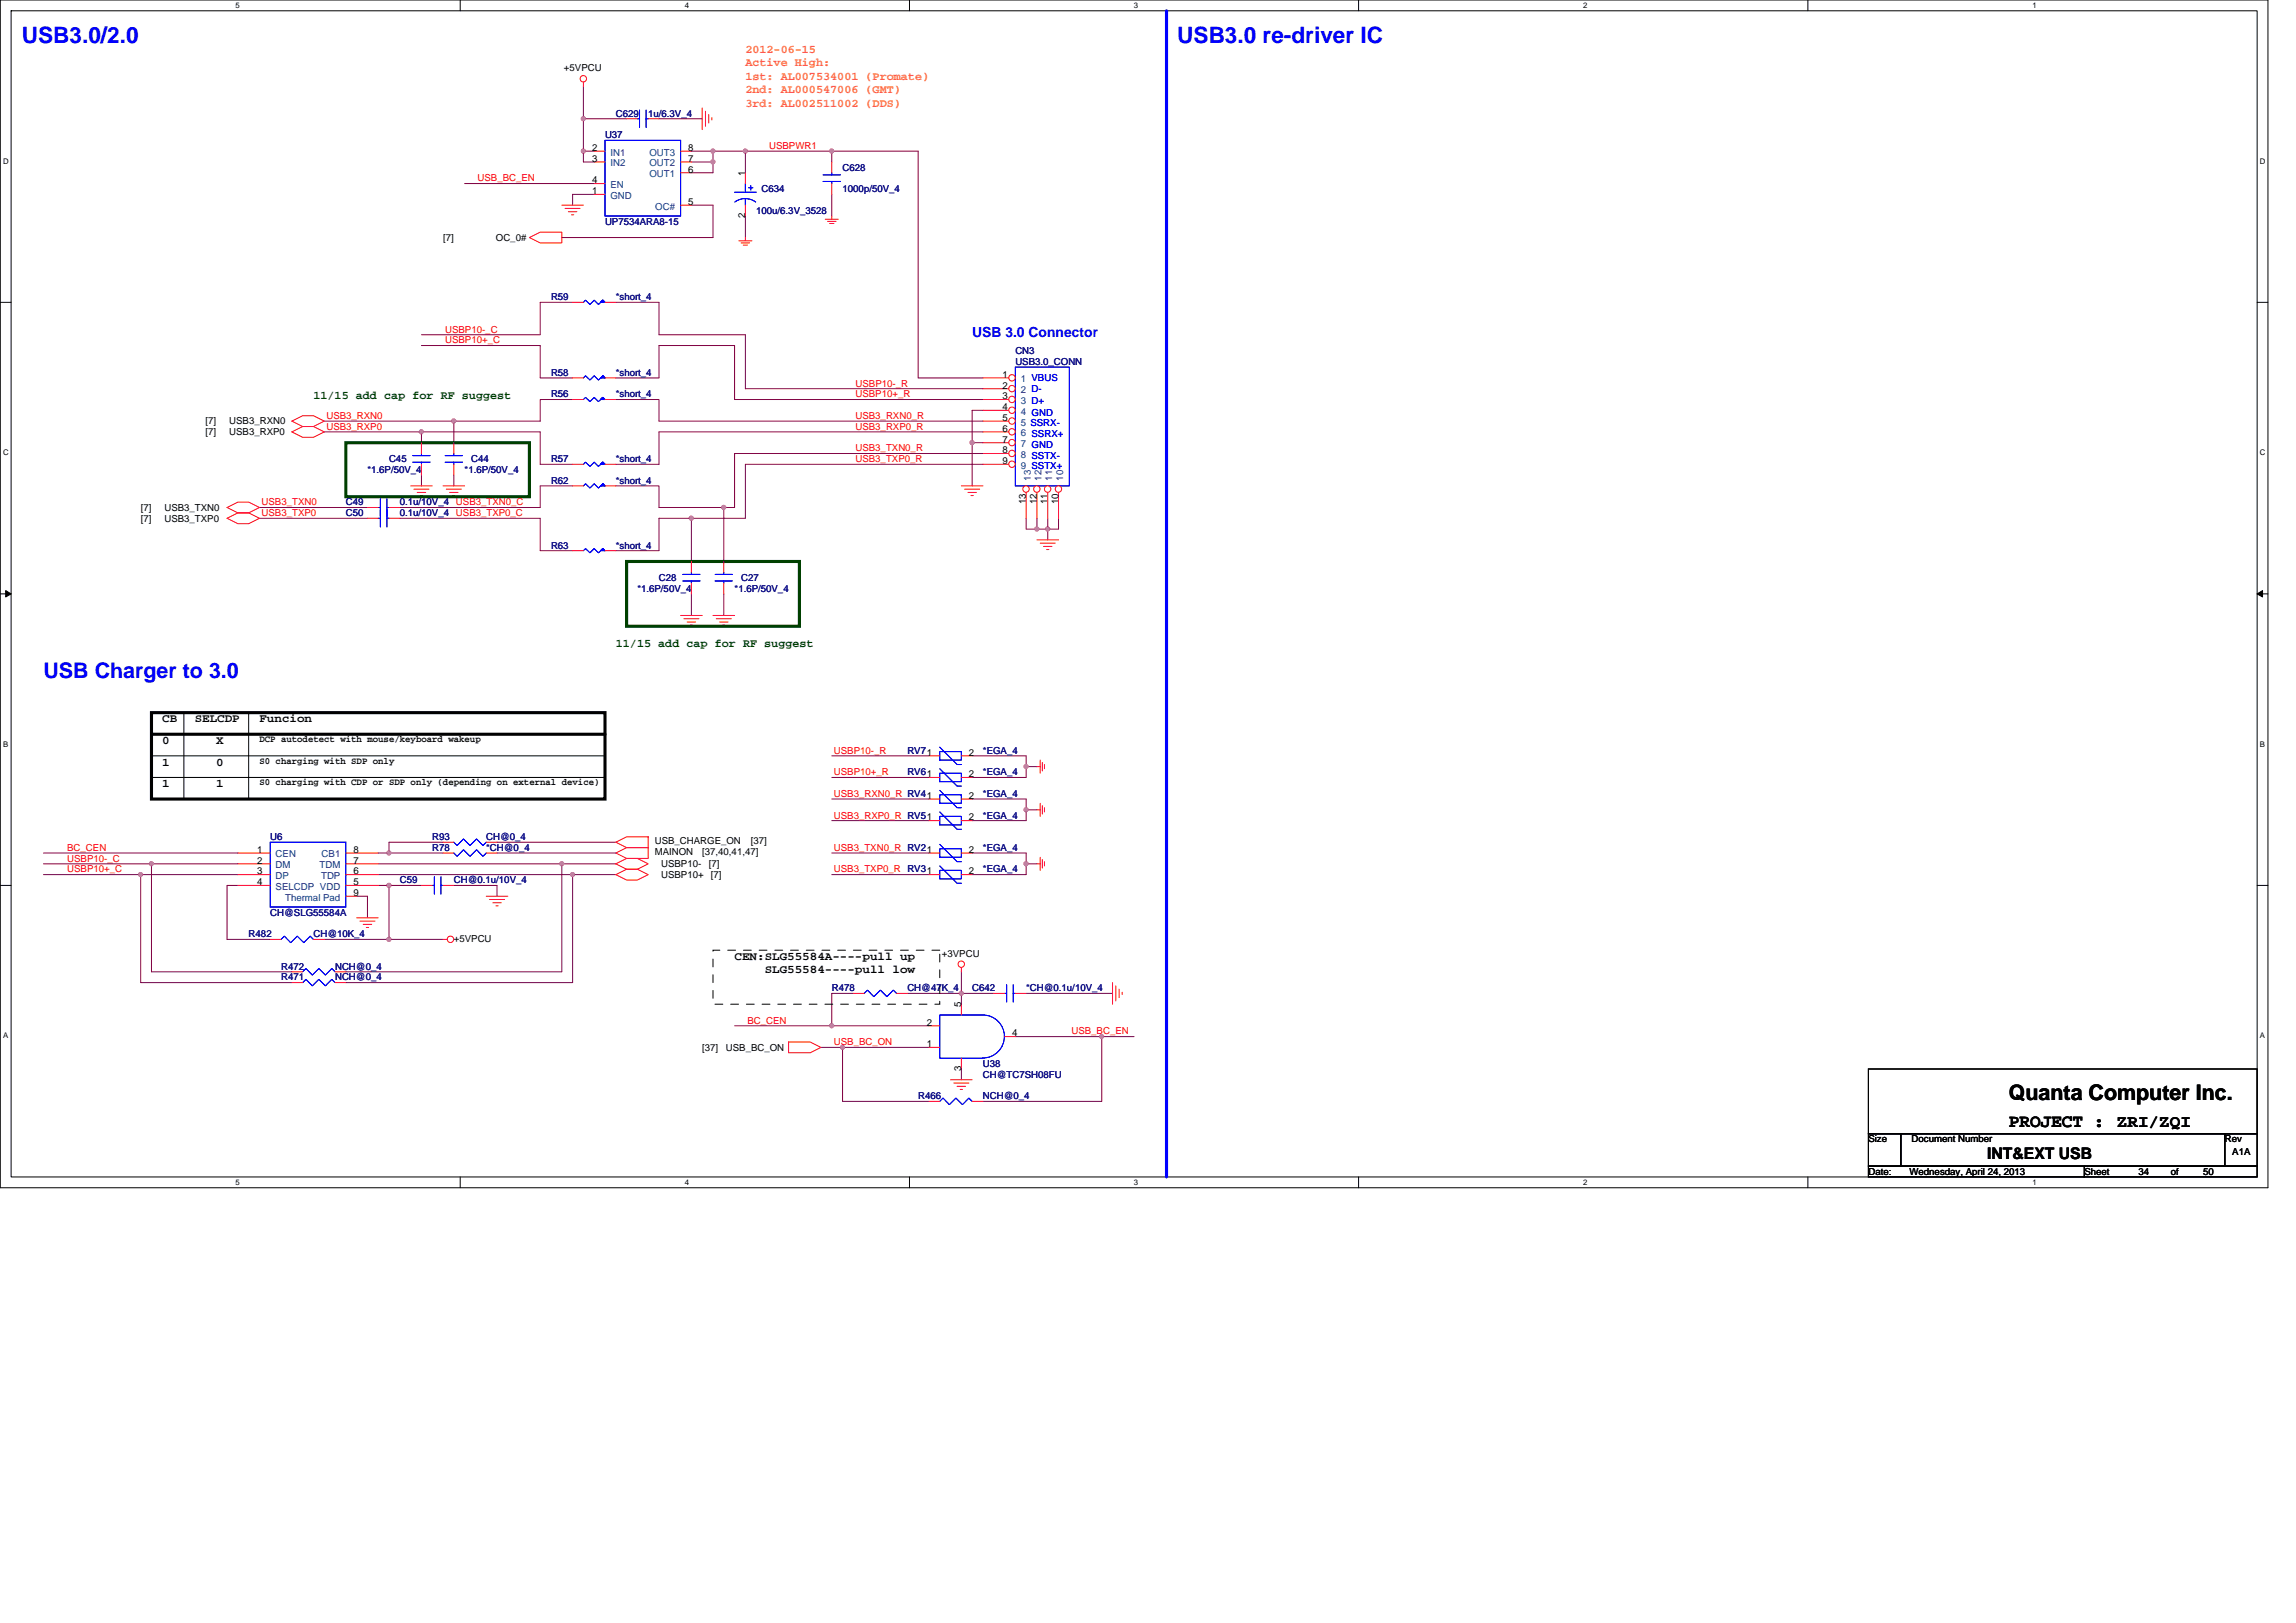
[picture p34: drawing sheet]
<svg xmlns="http://www.w3.org/2000/svg" width="297mm" height="210mm" viewBox="0 0 297 210" stroke-linecap="round" stroke-linejoin="round" font-family="sans-serif">
<defs><g id="words">
<g font-size="2.9" fill="#00f">
<text x="2.8" y="5.5">USB3.0/2.0</text>
<text x="152.3" y="5.5">USB3.0 re-driver IC</text>
</g>
<text font-size="2.8" fill="#00f" x="5.6" y="87.8">USB Charger to 3.0</text>
<text font-size="2.8" x="259.9" y="142.3">Quanta Computer Inc.</text>
<text font-size="2.4" x="259.9" y="145.9">PROJECT :</text>
<text font-size="2.2" x="273.9" y="145.8">ZRI/ZQI</text>
<text font-size="2.1" x="257.1" y="150">INT&amp;EXT USB</text>
<text font-size="1.8" fill="#00f" x="125.8" y="43.6">USB 3.0 Connector</text>
<g font-size="1.5" fill="#ff8000">
<text x="96.4" y="6.9">2012-06-15</text>
<text x="96.4" y="8.6">Active High:</text>
<text x="96.4" y="10.3">1st: AL007534001 (Promate)</text>
<text x="96.4" y="12.1">2nd: AL000547006 (GMT)</text>
<text x="96.4" y="13.8">3rd: AL002511002 (DDS)</text>
</g>
<g font-size="1.5" fill="#004000">
<text x="40.6" y="51.6">11/15 add cap for RF suggest</text>
<text x="79.7" y="83.7">11/15 add cap for RF suggest</text>
</g>
<g font-size="1.5">
<text x="21" y="93.5">CB</text>
<text x="25.2" y="93.5">SELCDP</text>
<text x="33.6" y="93.5">Funcion</text>
<text x="21" y="96.3">0</text>
<text x="21" y="99.1">1</text>
<text x="21" y="101.9">1</text>
<text x="28" y="101.9">1</text>
<text x="28" y="96.3">X</text>
<text x="28" y="99.1">0</text>
<text x="95" y="124.2">CEN:SLG55584A----pull up</text>
<text x="98.9" y="125.9">SLG55584----pull low</text>
</g>
<g font-size="1.2">
<text x="73" y="9.2">+5VPCU</text>
<text x="76.6" y="19.5">2</text>
<text x="76.6" y="23.7">4</text>
<text x="76.6" y="20.9">3</text>
<text x="89" y="22.3">6</text>
<text x="89" y="20.9">7</text>
<text x="89" y="19.5">8</text>
<text x="96.4" y="22.8" transform="rotate(-90 96.4 22.8)">1</text>
<text x="76.6" y="25.1">1</text>
<text x="89" y="26.5">5</text>
<text x="96.4" y="28.2" transform="rotate(-90 96.4 28.2)">2</text>
<text x="57.3" y="31.2">[7]</text>
<text x="64.2" y="31.2">OC_0#</text>
<text x="129.7" y="48.9">1</text>
<text x="129.7" y="51.7">3</text>
<text x="129.7" y="50.3">2</text>
<text x="129.7" y="53.1">4</text>
<text x="26.6" y="54.9">[7]</text>
<text x="26.6" y="56.3">[7]</text>
<text x="29.7" y="54.9">USB3_RXN0</text>
<text x="29.7" y="56.3">USB3_RXP0</text>
<text x="129.7" y="54.5">5</text>
<text x="129.7" y="55.9">6</text>
<text x="129.7" y="57.3">7</text>
<text x="129.7" y="58.7">8</text>
<text x="129.7" y="60">9</text>
<text x="132.7" y="65.2" transform="rotate(-90 132.7 65.2)">13</text>
<text x="134.1" y="65.2" transform="rotate(-90 134.1 65.2)">12</text>
<text x="135.5" y="65.2" transform="rotate(-90 135.5 65.2)">11</text>
<text x="136.9" y="65.2" transform="rotate(-90 136.9 65.2)">10</text>
<text x="18.2" y="66.1">[7]</text>
<text x="18.2" y="67.5">[7]</text>
<text x="21.3" y="66.1">USB3_TXN0</text>
<text x="21.3" y="67.5">USB3_TXP0</text>
<text x="33.6" y="96">DCP autodetect with mouse/keyboard wakeup</text>
<text x="33.6" y="98.8">S0 charging with SDP only</text>
<text x="33.6" y="101.6">S0 charging with CDP or SDP only (depending on external device)</text>
<text x="125.3" y="100.6">2</text>
<text x="125.3" y="97.8">2</text>
<text x="125.3" y="106.2">2</text>
<text x="125.3" y="103.4">2</text>
<text x="33.3" y="110.3">1</text>
<text x="33.3" y="113.1">3</text>
<text x="33.3" y="111.7">2</text>
<text x="45.7" y="113.1">6</text>
<text x="45.7" y="111.7">7</text>
<text x="45.7" y="110.3">8</text>
<text x="84.7" y="109.2">USB_CHARGE_ON</text>
<text x="84.7" y="110.6">MAINON</text>
<text x="85.5" y="112.2">USBP10-</text>
<text x="85.5" y="113.6">USBP10+</text>
<text x="90.8" y="110.6">[37,40,41,47]</text>
<text x="91.7" y="112.2">[7]</text>
<text x="92" y="113.6">[7]</text>
<text x="97.1" y="109.2">[37]</text>
<text x="125.3" y="110.3">2</text>
<text x="125.3" y="113.1">2</text>
<text x="33.3" y="114.5">4</text>
<text x="45.7" y="115.9">9</text>
<text x="45.7" y="114.5">5</text>
<text x="58.7" y="121.8">+5VPCU</text>
<text x="121.9" y="123.8">+3VPCU</text>
<text x="124.4" y="130.3" transform="rotate(-90 124.4 130.3)">5</text>
<text x="90.8" y="135.9">[37]</text>
<text x="93.9" y="135.9">USB_BC_ON</text>
<text x="119.9" y="132.7">2</text>
<text x="119.9" y="135.5">1</text>
<text x="130.9" y="134.1">4</text>
<text x="124.4" y="138.6" transform="rotate(-90 124.4 138.6)">3</text>
<text x="241.7" y="147.8">Size</text>
<text x="247.3" y="147.8">Document Number</text>
<text x="287.8" y="147.8">Rev</text>
<text x="288.8" y="149.5">A1A</text>
<text x="241.7" y="152">Date:</text>
<text x="247" y="152">Wednesday, April 24, 2013</text>
<text x="269.7" y="152">Sheet</text>
<text x="276.6" y="152">34</text>
<text x="280.8" y="152">of</text>
<text x="285" y="152">50</text>
</g>
<g font-size="1.2" fill="#000080">
<text x="78.3" y="17.9">U37</text>
<text x="79.7" y="15.1">C629</text>
<text x="83.9" y="15.1">1u/6.3V_4</text>
<text x="109" y="22.1">C628</text>
<text x="78.3" y="29.1">UP7534ARA8-15</text>
<text x="97.8" y="27.7">100u/6.3V_3528</text>
<text x="98.5" y="24.9">C634</text>
<text x="109" y="24.9">1000p/50V_4</text>
<text x="71.3" y="38.8">R59</text>
<text x="79.7" y="38.8">*short_4</text>
<text x="131.4" y="45.8">CN3</text>
<text x="131.4" y="47.2">USB3.0_CONN</text>
<text x="71.3" y="48.6">R58</text>
<text x="71.3" y="51.4">R56</text>
<text x="79.7" y="48.6">*short_4</text>
<text x="79.7" y="51.4">*short_4</text>
<text x="50.3" y="59.8">C45</text>
<text x="61" y="59.8">C44</text>
<text x="71.3" y="59.8">R57</text>
<text x="79.7" y="59.8">*short_4</text>
<text x="44.7" y="65.4">C49</text>
<text x="47.5" y="61.2">*1.6P/50V_4</text>
<text x="51.7" y="65.4">0.1u/10V_4</text>
<text x="60.1" y="61.2">*1.6P/50V_4</text>
<text x="71.3" y="62.6">R62</text>
<text x="79.7" y="62.6">*short_4</text>
<text x="44.7" y="66.8">C50</text>
<text x="51.7" y="66.8">0.1u/10V_4</text>
<text x="71.3" y="71">R63</text>
<text x="79.7" y="71">*short_4</text>
<text x="82.5" y="76.6">*1.6P/50V_4</text>
<text x="85.3" y="75.2">C28</text>
<text x="95" y="76.6">*1.6P/50V_4</text>
<text x="95.9" y="75.2">C27</text>
<text x="117.4" y="100.3">RV61</text>
<text x="117.4" y="97.5">RV71</text>
<text x="127.2" y="100.3">*EGA_4</text>
<text x="127.2" y="97.5">*EGA_4</text>
<text x="127.2" y="105.9">*EGA_4</text>
<text x="127.2" y="103.1">*EGA_4</text>
<text x="35" y="108.7">U6</text>
<text x="55.9" y="108.7">R93</text>
<text x="55.9" y="110.1">R78</text>
<text x="62.9" y="108.7">CH@0_4</text>
<text x="62.9" y="110.1">*CH@0_4</text>
<text x="127.2" y="110.1">*EGA_4</text>
<text x="127.2" y="112.9">*EGA_4</text>
<text x="35" y="118.5">CH@SLG55584A</text>
<text x="51.7" y="114.3">C59</text>
<text x="58.7" y="114.3">CH@0.1u/10V_4</text>
<text x="32.2" y="121.3">R482</text>
<text x="36.4" y="125.5">R472</text>
<text x="40.6" y="121.3">CH@10K_4</text>
<text x="43.3" y="125.5">NCH@0_4</text>
<text x="36.4" y="126.9">R471</text>
<text x="43.3" y="126.9">NCH@0_4</text>
<text x="107.6" y="128.2">R478</text>
<text x="117.4" y="128.2">CH@47K_4</text>
<text x="125.8" y="128.2">C642</text>
<text x="132.8" y="128.2">*CH@0.1u/10V_4</text>
<text x="118.8" y="142.2">R466</text>
<text x="127.2" y="142.2">NCH@0_4</text>
<text x="127.2" y="138">U38</text>
<text x="127.2" y="139.4">CH@TC7SH08FU</text>
</g>
<g font-size="1.2" fill="#f00">
<text x="61.8" y="23.5">USB_BC_EN</text>
<text x="99.5" y="19.3">USBPWR1</text>
<text x="57.6" y="43">USBP10-_C</text>
<text x="57.6" y="44.4">USBP10+_C</text>
<text x="110.7" y="50">USBP10-_R</text>
<text x="110.7" y="51.4">USBP10+_R</text>
<text x="42.2" y="55.6">USB3_RXP0</text>
<text x="42.2" y="54.2">USB3_RXN0</text>
<text x="110.7" y="58.4">USB3_TXN0_R</text>
<text x="110.7" y="59.8">USB3_TXP0_R</text>
<text x="110.7" y="55.6">USB3_RXP0_R</text>
<text x="110.7" y="54.2">USB3_RXN0_R</text>
<text x="33.8" y="65.4">USB3_TXN0</text>
<text x="59" y="65.4">USB3_TXN0_C</text>
<text x="33.8" y="66.8">USB3_TXP0</text>
<text x="59" y="66.8">USB3_TXP0_C</text>
<text x="107.9" y="97.5">USBP10-_R</text>
<text x="107.9" y="100.3">USBP10+_R</text>
<text x="107.9" y="103.1">USB3_RXN0_R RV41</text>
<text x="107.9" y="105.9">USB3_RXP0_R RV51</text>
<text x="8.7" y="112.9">USBP10+_C</text>
<text x="8.7" y="110.1">BC_CEN</text>
<text x="8.7" y="111.5">USBP10-_C</text>
<text x="107.9" y="110.1">USB3_TXN0_R RV21</text>
<text x="107.9" y="112.9">USB3_TXP0_R RV31</text>
<text x="96.7" y="132.4">BC_CEN</text>
<text x="107.9" y="135.2">USB_BC_ON</text>
<text x="138.6" y="133.8">USB_BC_EN</text>
</g>
<g font-size="1.2" fill="#004080">
<text x="79" y="20.1">IN1</text>
<text x="79" y="21.5">IN2</text>
<text x="84" y="22.9">OUT1</text>
<text x="84" y="21.5">OUT2</text>
<text x="84" y="20.1">OUT3</text>
<text x="79" y="24.3">EN</text>
<text x="79" y="25.7">GND</text>
<text x="84.8" y="27.1">OC#</text>
<text x="132.1" y="49.5">1 VBUS</text>
<text x="132.1" y="52.3">3 D+</text>
<text x="132.1" y="50.9">2 D-</text>
<text x="132.1" y="53.7">4 GND</text>
<text x="132.1" y="55.1">5 SSRX-</text>
<text x="132.1" y="56.5">6 SSRX+</text>
<text x="132.1" y="57.8">7 GND</text>
<text x="132.1" y="59.2">8 SSTX-</text>
<text x="132.1" y="60.6">9 SSTX+</text>
<text x="133.3" y="62.2" transform="rotate(-90 133.3 62.2)">13</text>
<text x="134.7" y="62.2" transform="rotate(-90 134.7 62.2)">12</text>
<text x="136.1" y="62.2" transform="rotate(-90 136.1 62.2)">11</text>
<text x="137.5" y="62.2" transform="rotate(-90 137.5 62.2)">10</text>
<text x="35.7" y="110.9">CEN</text>
<text x="35.7" y="113.7">DP</text>
<text x="35.7" y="112.3">DM</text>
<text x="41.3" y="112.3">TDM</text>
<text x="41.5" y="113.7">TDP</text>
<text x="41.6" y="110.9">CB1</text>
<text x="35.7" y="115.1">SELCDP VDD</text>
<text x="36.9" y="116.5">Thermal Pad</text>
</g>
<g font-size="1.2" fill="#00f">
<text x="133.5" y="49.3">VBUS</text>
<text x="133.5" y="50.7">D-</text>
<text x="133.5" y="52.3">D+</text>
<text x="133.5" y="53.8">GND</text>
<text x="133.3" y="55.1">SSRX-</text>
<text x="133.5" y="56.6">SSRX+</text>
<text x="133.5" y="58">GND</text>
<text x="133.5" y="59.4">SSTX-</text>
<text x="133.5" y="60.6">SSTX+</text>
</g>
<g font-size="1">
<text x="30.5" y="1.1">5</text>
<text x="88.6" y="1.1">4</text>
<text x="146.7" y="1.1">3</text>
<text x="204.8" y="1.1">2</text>
<text x="262.9" y="1.1">1</text>
<text x=".4" y="21.2">D</text>
<text x="292.4" y="21.2">D</text>
<text x=".4" y="58.9">C</text>
<text x="292.4" y="58.9">C</text>
<text x=".4" y="96.6">B</text>
<text x="292.4" y="96.6">B</text>
<text x=".4" y="134.3">A</text>
<text x="292.4" y="134.3">A</text>
<text x="30.5" y="153.3">5</text>
<text x="88.6" y="153.3">4</text>
<text x="146.7" y="153.3">3</text>
<text x="204.8" y="153.3">2</text>
<text x="262.9" y="153.3">1</text>
</g>
</g></defs>
<path d="M0 0h293.4v153.7h-293.4zM1.4 1.4h290.6v150.9h-290.6z" fill="none" stroke="#000" stroke-width=".13"/>
<g fill="#fff">
<path d="M30.5 .1h.5v1.2h-.5z"/>
<path d="M30.5 152.4h.5v1.1h-.5z"/>
</g>
<path d="M59.5 0v1.4M59.5 152.3v1.4" fill="none" stroke="#000" stroke-width=".13"/>
<g fill="#fff">
<path d="M88.6 .1h.5v1.2h-.5z"/>
<path d="M88.6 152.4h.5v1.1h-.5z"/>
</g>
<path d="M117.7 0v1.4M117.7 152.3v1.4" fill="none" stroke="#000" stroke-width=".13"/>
<g fill="#fff">
<path d="M146.7 .1h.6v1.2h-.6z"/>
<path d="M146.7 152.4h.6v1.1h-.6z"/>
</g>
<path d="M175.8 0v1.4M175.8 152.3v1.4" fill="none" stroke="#000" stroke-width=".13"/>
<g fill="#fff">
<path d="M204.8 .1h.6v1.2h-.6z"/>
<path d="M204.8 152.4h.6v1.1h-.6z"/>
</g>
<path d="M233.9 0v1.4M233.9 152.3v1.4" fill="none" stroke="#000" stroke-width=".13"/>
<g fill="#fff">
<path d="M262.9 .1h.6v1.2h-.6z"/>
<path d="M262.9 152.4h.6v1.1h-.6z"/>
<path d="M.4 20.3h.7v1.1h-.7z"/>
<path d="M292.4 20.3h.7v1.1h-.7z"/>
<path d="M.4 58h.7v1.1h-.7z"/>
<path d="M292.4 58h.7v1.1h-.7z"/>
</g>
<path d="M0 39.1h1.4M292 39.1h1.4" fill="none" stroke="#000" stroke-width=".13"/>
<g fill="#fff">
<path d="M.4 95.7h.7v1.1h-.7z"/>
<path d="M292.4 95.7h.6v1.1h-.6z"/>
</g>
<path d="M0 76.8h1.4M292 76.8h1.4" fill="none" stroke="#000" stroke-width=".13"/>
<path d="M.7 76.4l.7 .4-.7 .4zM292 76.8l.7-.4v.8z" fill="#000" stroke="#000" stroke-width=".13"/>
<g fill="#fff">
<path d="M.4 133.4h.7v1.1h-.7z"/>
<path d="M292.4 133.4h.6v1.1h-.6z"/>
</g>
<path d="M19.6 97.8h58.7M23.8 92.2v11.2M32.2 92.2v11.2M0 114.6h1.4M19.6 100.6h58.7M292 114.6h1.4M241.7 138.3h50.3v8.4h-50.3zM241.7 146.7h4.2v4.2h-4.2zM241.7 150.9h28v1.4h-28zM245.9 146.7h41.9v4.2h-41.9zM269.7 150.9h22.3v1.4h-22.3zM287.8 146.7h4.2v4.2h-4.2z" fill="none" stroke="#000" stroke-width=".13"/>
<g fill="none" stroke="#800040" stroke-width=".13">
<path d="M75.5 15.4h5.6M75.5 11.2v4.2M75.5 15.4v4.2M75.5 19.6v1.4h1.4M75.5 19.6h1.4M85.3 15.4h5.5M89.4 19.6h2.8v1.4M92.2 19.6h4.2M96.4 19.6h11.2M96.4 19.6v2.8M107.6 19.6h11.2v29.3h8.4M107.6 19.6v1.4"/>
<path d="M60.1 23.7h16.8M74.1 39.1h-4.2v4.2h-15.4M76.9 25.1h-2.8v1.4M79.7 39.1h5.6v4.2h11.1v7h30.8M89.4 26.5h2.8v4.2h-19.5M89.4 21h2.8M92.2 21v1.4h-2.8M96.4 27.9v2.8M107.6 25.1v2.8M41.9 55.9h12.6v1.4M41.9 54.5h16.8M54.5 44.7h15.4v4.2h4.2"/>
<path d="M54.5 55.9h15.4v4.2h4.2M58.7 54.5v2.8M74.1 51.7h-4.2v2.8h-11.2M79.7 48.9h5.6v-4.2h9.7v7h32.2M79.7 51.7h5.6v2.8h41.9M125.8 57.3h1.4M125.8 57.3v5.6M127.2 53.1h-1.4v4.2M127.2 58.7h-32.2v7h-1.4M127.2 55.9h-41.9v4.2h-5.6M33.6 65.7h13.9M33.6 67.1h13.9"/>
<path d="M51.7 67.1h18.2v4.1h4.2M54.5 61.5v1.4M58.7 61.5v1.4M74.1 62.9h-4.2v2.8h-18.2M79.7 62.9h5.6v2.8h8.3M89.4 67.1h-4.1v4.1h-5.6M89.4 76.8v2.8M89.4 67.1v5.5M93.6 65.7v6.9M93.6 76.8v2.8M127.2 60.1h-30.8v7h-7M132.8 67.1v1.4h1.4"/>
<path d="M134.2 68.5h1.3M134.2 67.1v1.4M135.5 68.5v1.3M135.5 67.1v1.4M136.9 67.1v1.4h-1.4M107.6 97.8h12.6M125.8 97.8h7v1.4M132.8 99.2h1.4M132.8 99.2v1.4h-7M5.6 113.2h12.6M5.6 110.4h25.2M5.6 111.8h14v13.9h18.2"/>
<path d="M18.2 113.2v13.9h19.6M18.2 113.2h12.6M19.6 111.8h11.2M30.8 114.6h-1.4v6.9h5.6M46.1 116h1.4v2.7M48.9 113.2h25.2v13.9h-29.4M48.9 110.4h1.4M48.9 114.6h1.4v6.9M48.9 111.8h23.8M50.3 110.4h7M50.3 114.6h4.2M57.3 109h-7v1.4"/>
<path d="M58.7 114.6h5.6v1.4M64.3 109h15.4M64.3 110.4h15.4M72.7 111.8v13.9h-28M72.7 111.8h7M74.1 113.2h5.6M107.6 100.6h12.6M107.6 103.4h12.6M107.6 106.2h12.6M107.6 110.4h12.6M107.6 113.2h12.6M125.8 103.4h7v1.4"/>
<path d="M125.8 110.4h7v1.4M132.8 104.8h1.4M132.8 111.8h1.4M132.8 104.8v1.4h-7M132.8 111.8v1.4h-7M41.9 121.5h8.4M50.3 121.5h7M95 132.7h12.6M106.2 135.5h2.8v7h11.2M107.6 132.7h12.6M109 135.5h11.2M110.4 128.5h-2.8v4.2"/>
<path d="M117.4 128.5h7M124.4 138.3v1.4M124.4 128.5v1.4M124.4 128.5h4.2M124.4 125.7v2.8M131.4 134.1h11.1M132.8 128.5h11.1M142.5 134.1v8.4h-15.3M142.5 134.1h4.2"/>
</g>
<g fill="#f0f" stroke="#f0f" stroke-width=".13">
<circle cx="132.7" cy="99.2" r=".27"/>
<circle cx="132.7" cy="104.8" r=".27"/>
<circle cx="132.7" cy="111.7" r=".27"/>
<circle cx="96.4" cy="19.5" r=".27"/>
<circle cx="92.2" cy="19.5" r=".27"/>
<circle cx="107.6" cy="19.5" r=".27"/>
<circle cx="75.5" cy="19.5" r=".27"/>
<circle cx="75.5" cy="15.4" r=".27"/>
<circle cx="92.2" cy="20.9" r=".27"/>
<circle cx="142.5" cy="134.1" r=".27"/>
<circle cx="124.4" cy="128.5" r=".27"/>
<circle cx="109" cy="135.5" r=".27"/>
<circle cx="107.6" cy="132.7" r=".27"/>
<circle cx="18.2" cy="113.1" r=".27"/>
<circle cx="74.1" cy="113.1" r=".27"/>
<circle cx="50.3" cy="114.5" r=".27"/>
<circle cx="50.3" cy="110.3" r=".27"/>
<circle cx="19.6" cy="111.7" r=".27"/>
<circle cx="50.3" cy="121.5" r=".27"/>
<circle cx="72.7" cy="111.7" r=".27"/>
<circle cx="135.5" cy="68.4" r=".27"/>
<circle cx="125.8" cy="57.3" r=".27"/>
<circle cx="134.1" cy="68.4" r=".27"/>
<circle cx="58.7" cy="54.5" r=".27"/>
<circle cx="54.5" cy="55.9" r=".27"/>
<circle cx="93.6" cy="65.6" r=".27"/>
<circle cx="89.4" cy="67" r=".27"/>
</g>
<g fill="none" stroke="#f00" stroke-width=".13">
<path d="M75.5 10.6v.6M90.8 14v2.8M91.3 14.4v1.9M91.7 14.8v1.1M92.1 15.2v.3M68.5 30.7l1.4-.7h2.8v1.4h-2.8zM72.7 26.5h2.8M73.1 27h2M73.5 27.4h1.1M73.9 27.8h.3M95.6 31.2h1.7M95.9 31.4h1.1"/>
<path d="M96.2 31.7h.5M96.4 30.7v.5M106.8 28.4h1.7M107.1 28.6h1.1M107.3 28.9h.6M107.6 27.9v.5M37.8 54.5l1.4-.7h1.4l1.3 .7-1.3 .7h-1.4zM37.8 55.9l1.4-.7h1.4l1.3 .7-1.3 .7h-1.4zM29.4 65.7l1.4-.7h1.4l1.4 .7-1.4 .7h-1.4zM29.4 67.1l1.4-.7h1.4l1.4 .7-1.4 .7h-1.4zM53.1 62.9h2.8M53.5 63.3h2"/>
<path d="M54 63.7h1.1M54.4 64.1h.3M57.3 62.9h2.8M57.7 63.3h2M58.2 63.7h1.1M58.6 64.1h.3M88.1 79.6h2.7M92.2 79.6h2.8M124.4 62.9h2.8M124.8 63.3h1.9M125.2 63.7h1.1M125.6 64.1h.3"/>
<path d="M134.2 69.8h2.7M134.6 70.3h1.9M135 70.7h1.1M135.4 71.1h.3M88.5 80.1h1.9M88.9 80.5h1.1M89.3 80.9h.3M92.7 80.1h1.9M93.1 80.5h1.1M93.5 80.9h.3M134.2 99.2h.4M134.6 98.3v1.7"/>
<path d="M134.8 98.6v1.1M135.1 98.9v.6M46.1 118.7h2.8M46.6 119.2h1.9M47 119.6h1.1M47.4 120h.3M62.9 116h2.8M63.3 116.4h2M63.8 116.8h1.1M64.2 117.2h.2M79.7 111.8l1.4-.7h1.4l1.4 .7-1.4 .7h-1.4zM79.7 113.2l1.4-.7h1.4l1.4 .7-1.4 .7h-1.4z"/>
<path d="M79.7 109l1.4-.7h2.8v1.4h-2.8zM79.7 110.4l1.4-.7h2.8v1.4h-2.8zM120.2 100.6h1.4M124.4 100.6h1.4M134.2 104.8h.4M134.2 111.8h.4M134.6 103.9v1.7M134.6 110.9v1.7M134.8 104.2v1.1M134.8 111.2v1.1M135.1 104.5v.6M135.1 111.5v.5"/>
<path d="M57.3 121.5h.6M102 134.8h2.8l1.4 .7-1.4 .7h-2.8zM120.2 132.7h1.4M120.2 135.5h1.4M123 139.7h2.8M124.4 125.2v.5M124.4 129.9v1.4M124.4 136.9v1.4M130 134.1h1.4M143.9 127.1v2.8M144.4 127.6v1.9M144.8 128v1.1"/>
<path d="M145.2 128.4v.3M123.4 140.1h1.9M123.8 140.5h1.1M124.2 140.9h.3"/>
<circle cx="75.5" cy="10.2" r=".42"/>
<circle cx="58.3" cy="121.5" r=".42"/>
<circle cx="124.4" cy="124.7" r=".42"/>
</g>
<path d="M92.2 122.9h29.4v7h-29.4z" fill="none" stroke="#000" stroke-width=".13" stroke-dasharray="1 1 1 1 1 1 1 1"/>
<path d="M19.6 92.2h58.7v11.2h-58.7zM19.6 95h58.7" fill="none" stroke="#000" stroke-width=".4"/>
<path d="M150.9 1.4v150.9" fill="none" stroke="#00f" stroke-width=".4"/>
<path d="M44.7 57.3h23.8v7h-23.8zM81.1 72.6h22.3v8.4h-22.3z" fill="none" stroke="#004000" stroke-width=".4"/>
<path d="M131.4 47.5h6.9v15.4h-6.9zM121.6 99.5l2.2 2.2h.6M121.6 100h2.8v1.1h-2.8zM127.1 131.3a2.78 2.78 0 0 1 2.8 2.8 2.78 2.78 0 0 1-2.8 2.8M127.2 131.3h-5.6v5.6h5.6" fill="none" stroke="#00f" stroke-width=".13"/>
<circle cx="130.9" cy="48.9" r=".42" fill="#fff" stroke="#f00" stroke-width=".13"/>
<path d="M127.2 48.9h3.3" fill="none" stroke="#f00" stroke-width=".13"/>
<circle cx="130.9" cy="51.7" r=".42" fill="#fff" stroke="#f00" stroke-width=".13"/>
<path d="M127.2 51.7h3.3" fill="none" stroke="#f00" stroke-width=".13"/>
<circle cx="130.9" cy="50.3" r=".42" fill="#fff" stroke="#f00" stroke-width=".13"/>
<path d="M127.2 50.3h3.3" fill="none" stroke="#f00" stroke-width=".13"/>
<circle cx="130.9" cy="53.1" r=".42" fill="#fff" stroke="#f00" stroke-width=".13"/>
<path d="M127.2 53.1h3.3" fill="none" stroke="#f00" stroke-width=".13"/>
<circle cx="130.9" cy="54.5" r=".42" fill="#fff" stroke="#f00" stroke-width=".13"/>
<path d="M127.2 54.5h3.3" fill="none" stroke="#f00" stroke-width=".13"/>
<circle cx="130.9" cy="55.9" r=".42" fill="#fff" stroke="#f00" stroke-width=".13"/>
<path d="M127.2 55.9h3.3" fill="none" stroke="#f00" stroke-width=".13"/>
<circle cx="130.9" cy="57.3" r=".42" fill="#fff" stroke="#f00" stroke-width=".13"/>
<path d="M127.2 57.3h3.3" fill="none" stroke="#f00" stroke-width=".13"/>
<circle cx="130.9" cy="58.7" r=".42" fill="#fff" stroke="#f00" stroke-width=".13"/>
<path d="M127.2 58.7h3.3" fill="none" stroke="#f00" stroke-width=".13"/>
<circle cx="130.9" cy="60.1" r=".42" fill="#fff" stroke="#f00" stroke-width=".13"/>
<path d="M127.2 60.1h3.3" fill="none" stroke="#f00" stroke-width=".13"/>
<circle cx="135.5" cy="63.3" r=".42" fill="#fff" stroke="#f00" stroke-width=".13"/>
<path d="M135.5 63.7v3.4" fill="none" stroke="#f00" stroke-width=".13"/>
<circle cx="136.9" cy="63.3" r=".42" fill="#fff" stroke="#f00" stroke-width=".13"/>
<path d="M136.9 63.7v3.4" fill="none" stroke="#f00" stroke-width=".13"/>
<circle cx="132.7" cy="63.3" r=".42" fill="#fff" stroke="#f00" stroke-width=".13"/>
<path d="M132.8 63.7v3.4" fill="none" stroke="#f00" stroke-width=".13"/>
<circle cx="134.1" cy="63.3" r=".42" fill="#fff" stroke="#f00" stroke-width=".13"/>
<g fill="none" stroke="#f00" stroke-width=".13">
<path d="M76.9 19.6h1.4M81.1 15.4h1.4M83.9 15.4h1.4M88.1 19.6h1.3M74.1 39.1h1.4M76.9 23.7h1.4M76.9 25.1h1.4M76.9 21h1.4M78.3 39.1h1.4M88.1 26.5h1.3M88.1 22.4h1.3M88.1 21h1.3"/>
<path d="M96.4 22.4v1.3M96.4 26.5v1.4M107.6 21v1.4M107.6 23.7v1.4M54.5 57.3v1.4M58.7 57.3v1.4M74.1 48.9h1.4M74.1 51.7h1.4M78.3 48.9h1.4M78.3 51.7h1.4M47.5 67.1h1.4M47.5 65.7h1.4"/>
<path d="M50.3 67.1h1.4M50.3 65.7h1.4M54.5 60.1v1.4M58.7 60.1v1.4M74.1 60.1h1.4M74.1 62.9h1.4M74.1 71.2h1.4M78.3 60.1h1.4M78.3 62.9h1.4M78.3 71.2h1.4M89.4 72.6v1.4M89.4 75.4v1.4"/>
<path d="M93.6 72.6v1.4M93.6 75.4v1.4M134.2 63.7v3.4M120.2 97.8h1.4M124.4 97.8h1.4M30.8 114.6h4.2M30.8 110.4h4.2M30.8 113.2h4.2M30.8 111.8h4.2M44.7 114.6h4.2M44.7 110.4h4.2M44.7 113.2h4.2"/>
<path d="M44.7 111.8h4.2M44.7 116h1.4M54.5 114.6h1.4M57.3 109h1.4M57.3 110.4h1.4M57.3 114.6h1.4M62.9 109h1.4M62.9 110.4h1.4M120.2 106.2h1.4M120.2 110.4h1.4M120.2 103.4h1.4M120.2 113.2h1.4"/>
<path d="M124.4 106.2h1.4M124.4 110.4h1.4M124.4 103.4h1.4M124.4 113.2h1.4M35 121.5h1.4M37.8 127.1h1.4M37.8 125.7h1.4M40.6 121.5h1.3M43.3 127.1h1.4M43.3 125.7h1.4M110.4 128.5h1.4M116 128.5h1.4"/>
<path d="M128.6 128.5h1.4M131.4 128.5h1.4M120.2 142.5h1.4M125.8 142.5h1.4"/>
</g>
<g fill="none" stroke="#00f" stroke-width=".13">
<path d="M78.3 18.2h9.8v9.7h-9.8zM82.5 15.4h.2M82.7 14.2v2.3M83.6 15.4h.3M83.6 14.2v2.3M75.5 39.1l.3-.3 .5 .6 .6-.6 .5 .6 .6-.6 .3 .3M95 24.9h1.4M95.1 26.1a2.29 2.29 0 0 1 2.7 0M96.4 25.7v.8M96.4 24.9h1.4M96.4 23.7v1.2M96.9 24.3h.5"/>
<path d="M97.1 24v.6M106.5 23.5h2.2M106.5 22.6h2.2M107.6 22.4v.2M107.6 23.5v.2M53.4 58.9h2.2M53.4 59.8h2.2M54.5 59.8v.3M54.5 58.7v.2M57.6 58.9h2.2M57.6 59.8h2.2M58.7 59.8v.3"/>
<path d="M58.7 58.7v.2M75.5 48.9l.3-.3 .5 .6 .6-.6 .5 .6 .6-.6 .3 .3M75.5 51.7l.3-.3 .5 .6 .6-.6 .5 .6 .6-.6 .3 .3M48.9 67.1h.3M48.9 65.7h.3M49.2 65.9v2.3M49.2 64.5v2.3M50.1 67.1h.2M50.1 65.7h.2M50.1 65.9v2.3M50.1 64.5v2.3M75.5 60.1l.3-.3 .5 .5 .6-.5 .5 .5 .6-.5 .3 .3"/>
<path d="M75.5 62.9l.3-.3 .5 .5 .6-.5 .5 .5 .6-.5 .3 .3M75.5 71.2l.3-.2 .5 .5 .6-.5 .5 .5 .6-.5 .3 .2M88.3 74.3h2.3M88.3 75.2h2.3M89.4 75.2v.2M89.4 74v.3M92.5 75.2h2.3M92.5 74.3h2.3M93.6 74v.3M93.6 75.2v.2M121.6 97.2h2.8v1.1h-2.8zM121.6 96.7l2.2 2.2h.6"/>
<path d="M35 109h9.7v8.3h-9.7zM55.9 114.6h.3M56.2 113.4v2.3M57 114.6h.3M57 113.4v2.3M58.7 109l.4 .4 .9-.9 .8 .9 .9-.9 .8 .9 .4-.4M58.7 110.4l.4 .4 .9-.9 .8 .9 .9-.9 .8 .9 .4-.4M121.6 105.6h2.8v1.1h-2.8zM121.6 105.1l2.2 2.2h.6M121.6 109.8h2.8v1.1h-2.8zM121.6 109.2l2.2 2.3h.6M121.6 102.8h2.8v1.1h-2.8z"/>
<path d="M121.6 102.3l2.2 2.2h.6M121.6 112.6h2.8v1.1h-2.8zM121.6 112l2.2 2.3h.6M36.4 121.5l.4-.4 .8 .9 .9-.9 .8 .9 .8-.9 .5 .4M39.2 127.1l.4-.4 .8 .9 .9-.9 .8 .9 .8-.9 .4 .4M39.2 125.7l.4-.4 .8 .9 .9-.9 .8 .9 .8-.9 .4 .4M111.8 128.5l.4-.4 .8 .8 .9-.8 .8 .8 .9-.8 .4 .4M130 128.5h.2M130.2 127.4v2.2M131.1 128.5h.3M131.1 127.4v2.2M121.6 142.5l.4-.4 .8 .8 .9-.8 .8 .8 .8-.8 .5 .4"/>
</g>
<g fill="#00f" stroke="#00f" stroke-width=".13">
<path d="M77.7 48.9l.3-.3 .3 .3h-.6l.3-.3z" fill-rule="evenodd"/>
<path d="M77.7 48.9l.3-.3 .3 .3h-.6l.3-.3z" fill-rule="evenodd"/>
<path d="M77.7 60.1l.3-.3 .3 .3h-.6l.3-.3z" fill-rule="evenodd"/>
<path d="M77.7 60.1l.3-.3 .3 .3h-.6l.3-.3z" fill-rule="evenodd"/>
<path d="M77.7 62.9l.3-.3 .3 .3h-.6l.3-.3z" fill-rule="evenodd"/>
<path d="M77.7 62.9l.3-.3 .3 .3h-.6l.3-.3z" fill-rule="evenodd"/>
<path d="M77.7 39.1l.3-.3 .3 .3h-.6l.3-.3z" fill-rule="evenodd"/>
<path d="M77.7 39.1l.3-.3 .3 .3h-.6l.3-.3z" fill-rule="evenodd"/>
<path d="M77.7 51.7l.3-.3 .3 .3h-.6l.3-.3z" fill-rule="evenodd"/>
<path d="M77.7 51.7l.3-.3 .3 .3h-.6l.3-.3z" fill-rule="evenodd"/>
<path d="M77.7 71.2l.3-.2 .3 .2h-.6l.3-.2z" fill-rule="evenodd"/>
<path d="M77.7 71.2l.3-.2 .3 .2h-.6l.3-.2z" fill-rule="evenodd"/>
</g>
<g fill="#f0f" stroke="#f0f" stroke-width=".13">
<circle cx="132.7" cy="99.2" r=".27"/>
<circle cx="132.7" cy="104.8" r=".27"/>
<circle cx="132.7" cy="111.7" r=".27"/>
<circle cx="96.4" cy="19.5" r=".27"/>
<circle cx="92.2" cy="19.5" r=".27"/>
<circle cx="107.6" cy="19.5" r=".27"/>
<circle cx="75.5" cy="19.5" r=".27"/>
<circle cx="75.5" cy="15.4" r=".27"/>
<circle cx="92.2" cy="20.9" r=".27"/>
<circle cx="142.5" cy="134.1" r=".27"/>
<circle cx="124.4" cy="128.5" r=".27"/>
<circle cx="109" cy="135.5" r=".27"/>
<circle cx="107.6" cy="132.7" r=".27"/>
<circle cx="18.2" cy="113.1" r=".27"/>
<circle cx="74.1" cy="113.1" r=".27"/>
<circle cx="50.3" cy="114.5" r=".27"/>
<circle cx="50.3" cy="110.3" r=".27"/>
<circle cx="19.6" cy="111.7" r=".27"/>
<circle cx="50.3" cy="121.5" r=".27"/>
<circle cx="72.7" cy="111.7" r=".27"/>
<circle cx="135.5" cy="68.4" r=".27"/>
<circle cx="125.8" cy="57.3" r=".27"/>
<circle cx="134.1" cy="68.4" r=".27"/>
<circle cx="58.7" cy="54.5" r=".27"/>
<circle cx="54.5" cy="55.9" r=".27"/>
<circle cx="93.6" cy="65.6" r=".27"/>
<circle cx="89.4" cy="67" r=".27"/>
</g>
<use href="#words"/>
</svg>
